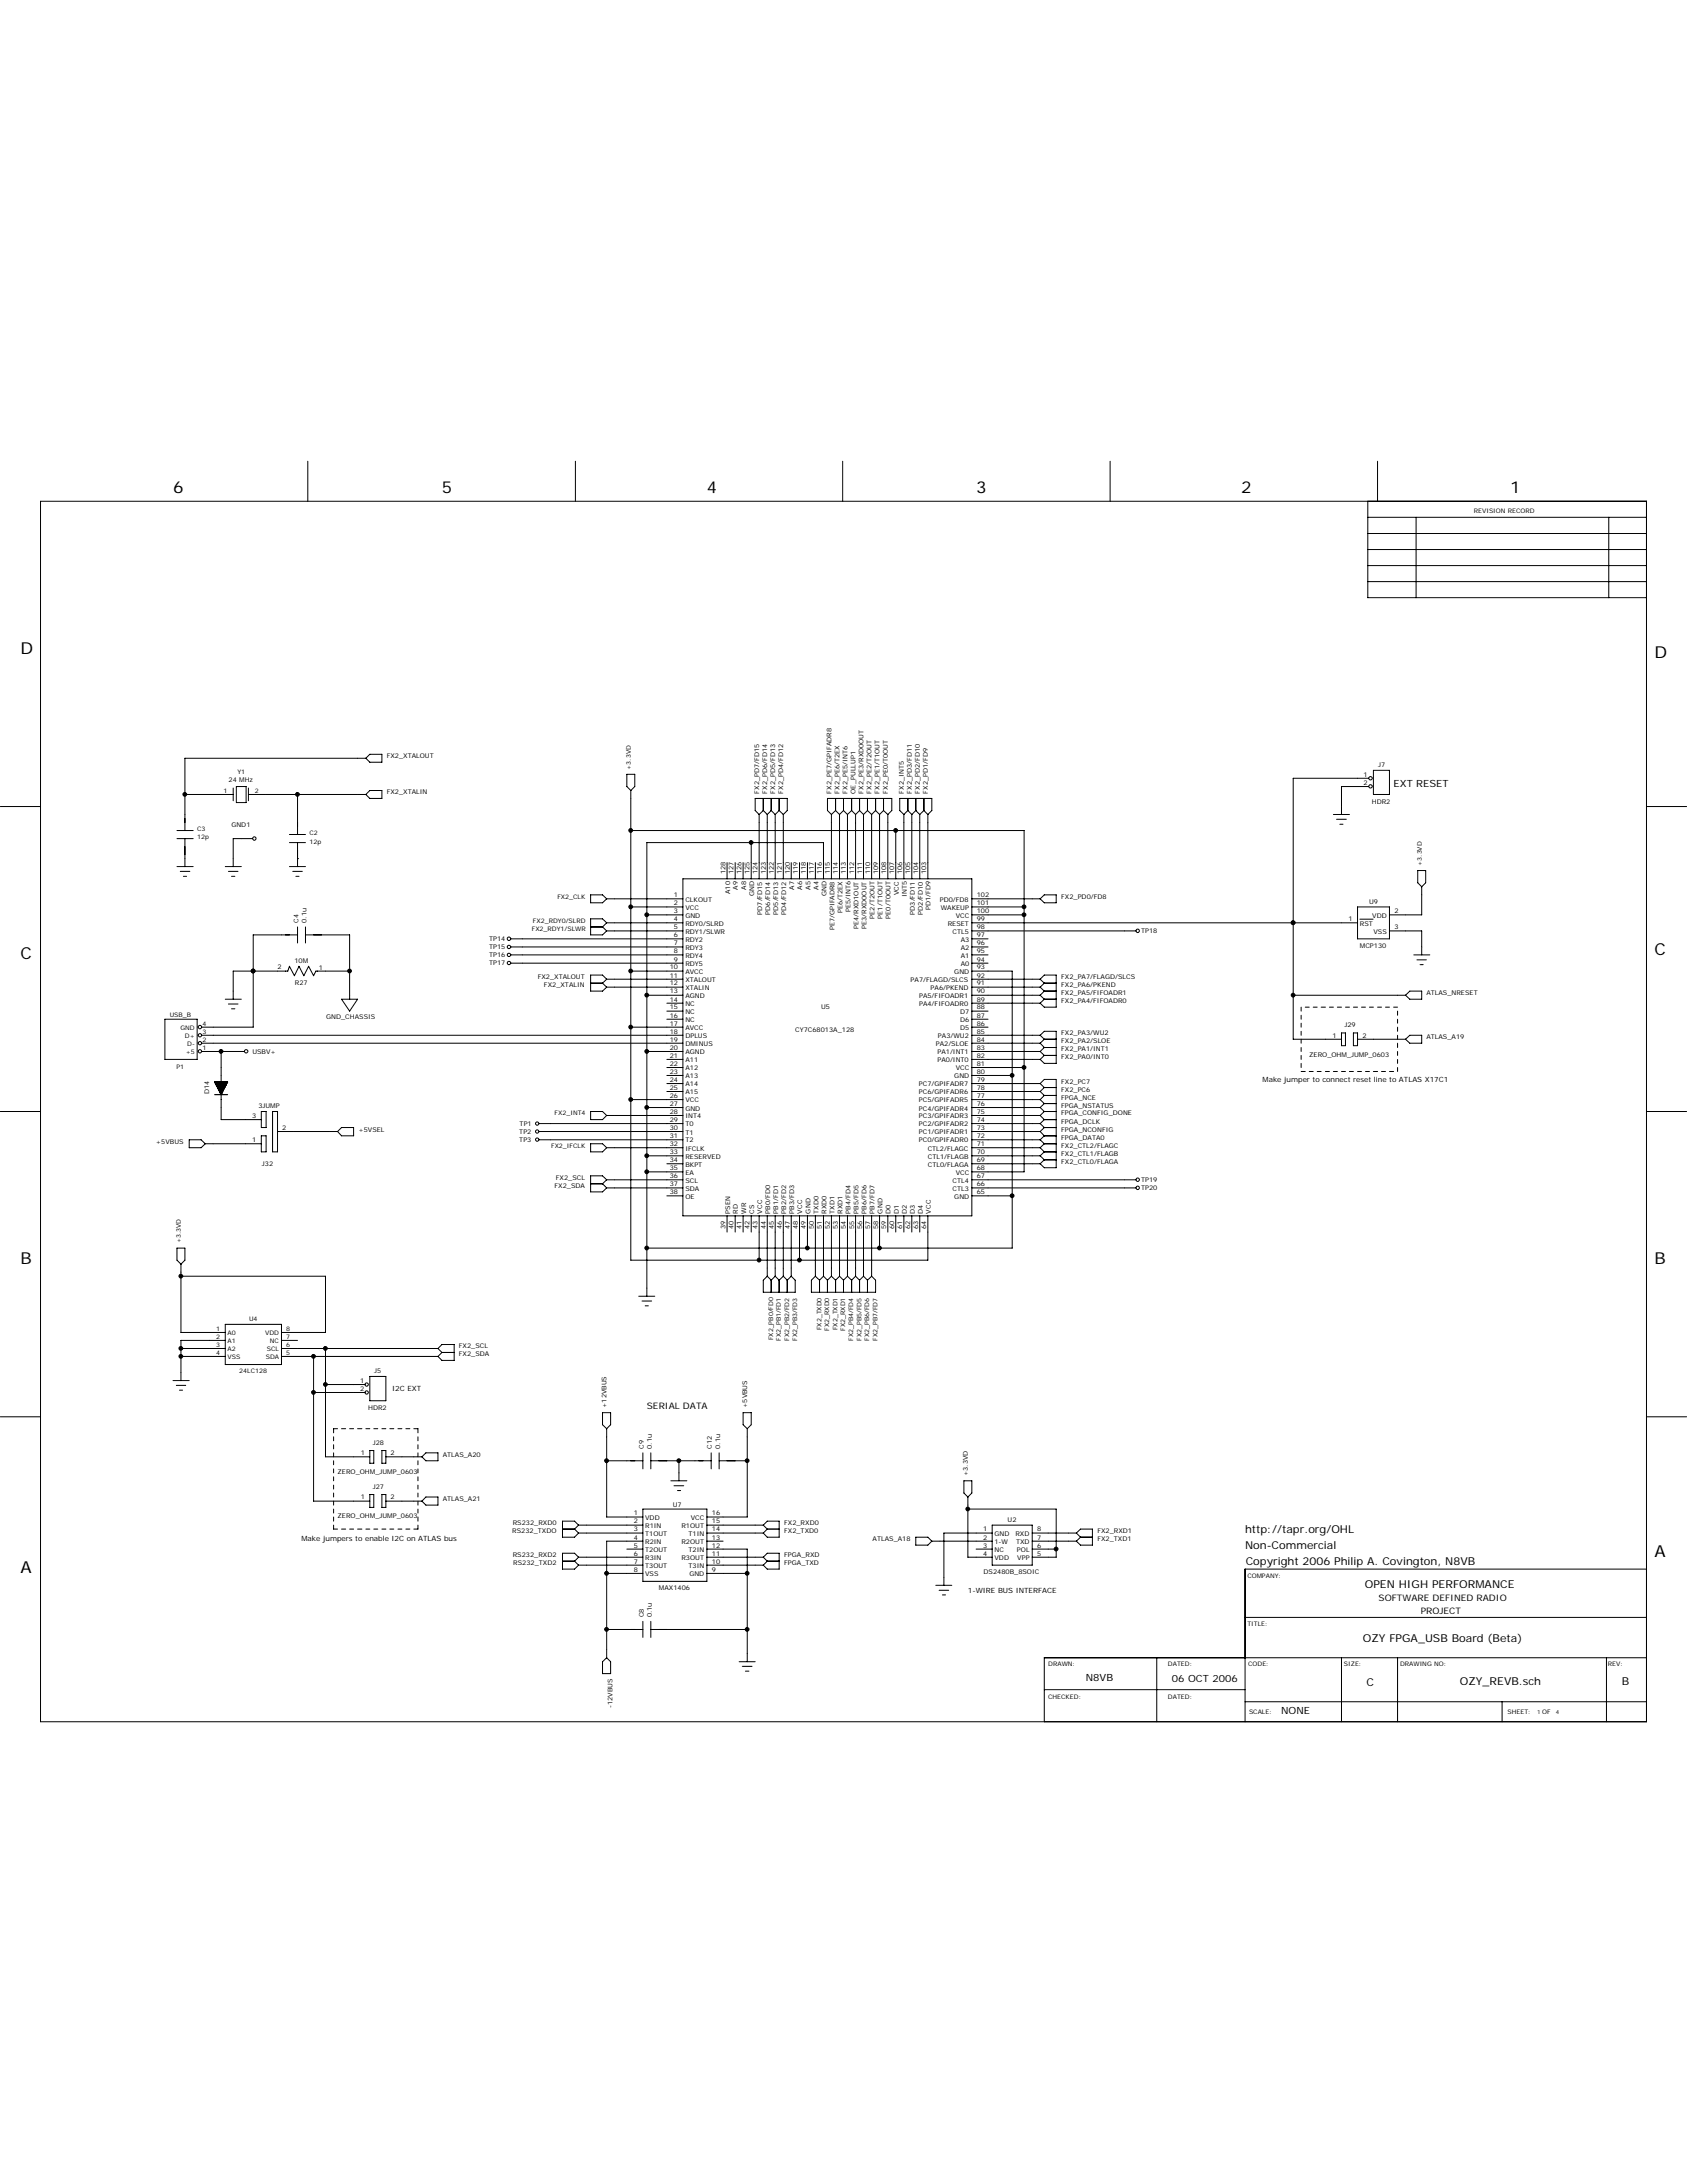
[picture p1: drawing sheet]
<svg xmlns="http://www.w3.org/2000/svg" width="216mm" height="279mm" viewBox="0 0 216 279" stroke-linecap="round" stroke-linejoin="round" font-family="sans-serif">
<defs><g id="words">
<g font-size="2.1">
<text x="22.1" y="63.1">6</text>
<text x="56.6" y="63.1">5</text>
<text x="90.5" y="63.1">4</text>
<text x="124.9" y="63.1">3</text>
<text x="158.8" y="63.1">2</text>
<text x="193.3" y="63.1">1</text>
<text x="2.6" y="83.7">D</text>
<text x="211.8" y="84.2">D</text>
<text x="2.6" y="122.7">C</text>
<text x="211.8" y="122.2">C</text>
<text x="2.6" y="161.8">B</text>
<text x="211.8" y="161.8">B</text>
<text x="2.6" y="201.4">A</text>
<text x="211.8" y="199.3">A</text>
</g>
<g font-size="1.4">
<text x="159.3" y="196.2">http://tapr.org/OHL</text>
<text x="159.3" y="198.3">Non-Commercial</text>
<text x="159.4" y="200.3">Copyright 2006 Philip A. Covington, N8VB</text>
<text x="174.7" y="203.2">OPEN HIGH PERFORMANCE</text>
<text x="174.4" y="210.1">OZY FPGA_USB Board (Beta)</text>
<text x="174.9" y="215.8">C</text>
<text x="186.8" y="215.7">OZY_REVB.sch</text>
<text x="207.6" y="215.7">B</text>
</g>
<g font-size="1.3">
<text x="178.4" y="100.7">EXT RESET</text>
<text x="139" y="215.2">N8VB</text>
<text x="150" y="215.3">06 OCT 2006</text>
<text x="164" y="219.4">NONE</text>
</g>
<g font-size="1.1">
<text x="82.8" y="180.4">SERIAL DATA</text>
<text x="176.4" y="204.9">SOFTWARE DEFINED RADIO</text>
<text x="181.8" y="206.5">PROJECT</text>
</g>
<g font-size=".9">
<text x="161.6" y="138.5">Make jumper to connect reset line to ATLAS X17C1</text>
<text x="50.2" y="178">I2C EXT</text>
<text x="38.6" y="197.3">Make jumpers to enable I2C on ATLAS bus</text>
<text x="123.9" y="203.9">1-WIRE BUS INTERFACE</text>
</g>
<g font-size=".8">
<text x="188.6" y="65.7">REVISION RECORD</text>
<text x="28.6" y="101.5">1</text>
<text x="29.3" y="100.1">24 MHz</text>
<text x="30.4" y="99">Y1</text>
<text x="32.6" y="101.5">2</text>
<text x="49.5" y="97">FX2_XTALOUT</text>
<text x="49.5" y="101.7">FX2_XTALIN</text>
<text x="80.7" y="98.5" transform="rotate(-90 80.7 98.5)">+3.3VD</text>
<text x="97.2" y="101.6" transform="rotate(-90 97.2 101.6)">FX2_PD7/FD15</text>
<text x="98.2" y="101.6" transform="rotate(-90 98.2 101.6)">FX2_PD6/FD14</text>
<text x="99.2" y="101.6" transform="rotate(-90 99.2 101.6)">FX2_PD5/FD13</text>
<text x="100.2" y="101.6" transform="rotate(-90 100.2 101.6)">FX2_PD4/FD12</text>
<text x="106.4" y="101.6" transform="rotate(-90 106.4 101.6)">FX2_PE7/GPIFADR8</text>
<text x="107.4" y="101.6" transform="rotate(-90 107.4 101.6)">FX2_PE6/T2EX</text>
<text x="108.5" y="101.6" transform="rotate(-90 108.5 101.6)">FX2_PE5/INT6</text>
<text x="109.5" y="101.6" transform="rotate(-90 109.5 101.6)">OE_PULLUP1</text>
<text x="110.5" y="101.6" transform="rotate(-90 110.5 101.6)">FX2_PE3/RXD0OUT</text>
<text x="111.5" y="101.6" transform="rotate(-90 111.5 101.6)">FX2_PE2/T2OUT</text>
<text x="112.6" y="101.6" transform="rotate(-90 112.6 101.6)">FX2_PE1/T1OUT</text>
<text x="113.6" y="101.6" transform="rotate(-90 113.6 101.6)">FX2_PE0/T0OUT</text>
<text x="115.7" y="101.6" transform="rotate(-90 115.7 101.6)">FX2_INT5</text>
<text x="116.7" y="101.6" transform="rotate(-90 116.7 101.6)">FX2_PD3/FD11</text>
<text x="117.7" y="101.6" transform="rotate(-90 117.7 101.6)">FX2_PD2/FD10</text>
<text x="118.7" y="101.6" transform="rotate(-90 118.7 101.6)">FX2_PD1/FD9</text>
<text x="174.5" y="99.5">1</text>
<text x="174.5" y="100.5">2</text>
<text x="176.4" y="98.2">J7</text>
<text x="25.2" y="106.4">C3</text>
<text x="25.2" y="107.4">12p</text>
<text x="29.6" y="105.9">GND1</text>
<text x="39.6" y="106.9">C2</text>
<text x="39.6" y="108">12p</text>
<text x="175.6" y="102.8">HDR2</text>
<text x="92.8" y="111.9" transform="rotate(-90 92.8 111.9)">128</text>
<text x="93.9" y="111.9" transform="rotate(-90 93.9 111.9)">127</text>
<text x="94.4" y="113.9" transform="rotate(-90 94.4 113.9)">A9</text>
<text x="94.9" y="111.9" transform="rotate(-90 94.9 111.9)">126</text>
<text x="95.5" y="113.9" transform="rotate(-90 95.5 113.9)">A8</text>
<text x="95.9" y="111.9" transform="rotate(-90 95.9 111.9)">125</text>
<text x="96.9" y="111.9" transform="rotate(-90 96.9 111.9)">124</text>
<text x="98" y="111.9" transform="rotate(-90 98 111.9)">123</text>
<text x="99" y="111.9" transform="rotate(-90 99 111.9)">122</text>
<text x="100.1" y="111.9" transform="rotate(-90 100.1 111.9)">121</text>
<text x="101.1" y="111.9" transform="rotate(-90 101.1 111.9)">120</text>
<text x="101.6" y="113.9" transform="rotate(-90 101.6 113.9)">A7</text>
<text x="102.1" y="111.9" transform="rotate(-90 102.1 111.9)">119</text>
<text x="102.7" y="113.9" transform="rotate(-90 102.7 113.9)">A6</text>
<text x="103.1" y="111.9" transform="rotate(-90 103.1 111.9)">118</text>
<text x="103.7" y="113.9" transform="rotate(-90 103.7 113.9)">A5</text>
<text x="104.1" y="111.9" transform="rotate(-90 104.1 111.9)">117</text>
<text x="104.7" y="113.9" transform="rotate(-90 104.7 113.9)">A4</text>
<text x="105.2" y="111.9" transform="rotate(-90 105.2 111.9)">116</text>
<text x="106.2" y="111.9" transform="rotate(-90 106.2 111.9)">115</text>
<text x="107.2" y="111.9" transform="rotate(-90 107.2 111.9)">114</text>
<text x="108.2" y="111.9" transform="rotate(-90 108.2 111.9)">113</text>
<text x="109.3" y="111.9" transform="rotate(-90 109.3 111.9)">112</text>
<text x="110.3" y="111.9" transform="rotate(-90 110.3 111.9)">111</text>
<text x="111.4" y="111.9" transform="rotate(-90 111.4 111.9)">110</text>
<text x="112.4" y="111.9" transform="rotate(-90 112.4 111.9)">109</text>
<text x="113.4" y="111.9" transform="rotate(-90 113.4 111.9)">108</text>
<text x="114.4" y="111.9" transform="rotate(-90 114.4 111.9)">107</text>
<text x="115.4" y="111.9" transform="rotate(-90 115.4 111.9)">106</text>
<text x="116.5" y="111.9" transform="rotate(-90 116.5 111.9)">105</text>
<text x="117.5" y="111.9" transform="rotate(-90 117.5 111.9)">104</text>
<text x="118.5" y="111.9" transform="rotate(-90 118.5 111.9)">103</text>
<text x="182" y="110.8" transform="rotate(-90 182 110.8)">+3.3VD</text>
<text x="38.2" y="118.1" transform="rotate(-90 38.2 118.1)">C4</text>
<text x="39.2" y="118.1" transform="rotate(-90 39.2 118.1)">0.1u</text>
<text x="68.1" y="119.1">FX2_RDY1/SLWR</text>
<text x="68.2" y="118.1">FX2_RDY0/SLRD</text>
<text x="71.3" y="115">FX2_CLK</text>
<text x="86.3" y="114.8">1</text>
<text x="86.3" y="115.8">2</text>
<text x="86.3" y="116.9">3</text>
<text x="86.3" y="117.9">4</text>
<text x="86.3" y="119">5</text>
<text x="86.3" y="120">6</text>
<text x="87.7" y="115.4">CLKOUT</text>
<text x="87.7" y="116.4">VCC</text>
<text x="87.7" y="117.5">GND</text>
<text x="87.7" y="118.5">RDY0/SLRD</text>
<text x="87.7" y="119.5">RDY1/SLWR</text>
<text x="93.4" y="114.4" transform="rotate(-90 93.4 114.4)">A10</text>
<text x="96.5" y="114.7" transform="rotate(-90 96.5 114.7)">GND</text>
<text x="97.5" y="117.1" transform="rotate(-90 97.5 117.1)">PD7/FD15</text>
<text x="98.6" y="117.1" transform="rotate(-90 98.6 117.1)">PD6/FD14</text>
<text x="99.6" y="117.1" transform="rotate(-90 99.6 117.1)">PD5/FD13</text>
<text x="100.6" y="117.1" transform="rotate(-90 100.6 117.1)">PD4/FD12</text>
<text x="105.8" y="114.7" transform="rotate(-90 105.8 114.7)">GND</text>
<text x="106.8" y="119.1" transform="rotate(-90 106.8 119.1)">PE7/GPIFADR8</text>
<text x="107.8" y="116.9" transform="rotate(-90 107.8 116.9)">PE6/T2EX</text>
<text x="108.8" y="116.8" transform="rotate(-90 108.8 116.8)">PE5/INT6</text>
<text x="109.9" y="118.9" transform="rotate(-90 109.9 118.9)">PE4/RXD1OUT</text>
<text x="110.9" y="118.9" transform="rotate(-90 110.9 118.9)">PE3/RXD0OUT</text>
<text x="111.9" y="117.6" transform="rotate(-90 111.9 117.6)">PE2/T2OUT</text>
<text x="112.9" y="117.6" transform="rotate(-90 112.9 117.6)">PE1/T1OUT</text>
<text x="114" y="117.6" transform="rotate(-90 114 117.6)">PE0/T0OUT</text>
<text x="115" y="114.6" transform="rotate(-90 115 114.6)">VCC</text>
<text x="116" y="114.8" transform="rotate(-90 116 114.8)">INT5</text>
<text x="117.1" y="117.1" transform="rotate(-90 117.1 117.1)">PD3/FD11</text>
<text x="118.1" y="117.1" transform="rotate(-90 118.1 117.1)">PD2/FD10</text>
<text x="119.1" y="116.5" transform="rotate(-90 119.1 116.5)">PD1/FD9</text>
<text x="120.3" y="115.4">PD0/FD8</text>
<text x="120.4" y="116.4">WAKEUP</text>
<text x="121.3" y="118.5">RESET</text>
<text x="121.9" y="119.5">CTL5</text>
<text x="122.3" y="117.5">VCC</text>
<text x="125" y="114.8">102</text>
<text x="125" y="115.8">101</text>
<text x="125" y="116.9">100</text>
<text x="125" y="117.9">99</text>
<text x="125" y="119">98</text>
<text x="125" y="120">97</text>
<text x="135.8" y="115">FX2_PD0/FD8</text>
<text x="146" y="119.5">TP18</text>
<text x="172.6" y="117.9">1</text>
<text x="174" y="118.5">RST</text>
<text x="175.2" y="115.7">U9</text>
<text x="175.6" y="117.5">VDD</text>
<text x="175.8" y="119.5">VSS</text>
<text x="178.5" y="116.9">2</text>
<text x="178.5" y="119">3</text>
<text x="35.5" y="124.1">2</text>
<text x="37.7" y="123.3">10M</text>
<text x="40.8" y="124.1">1</text>
<text x="62.6" y="120.5">TP14</text>
<text x="62.6" y="121.5">TP15</text>
<text x="62.6" y="122.5">TP16</text>
<text x="62.6" y="123.6">TP17</text>
<text x="68.8" y="125.3">FX2_XTALOUT</text>
<text x="85.7" y="124.1">10</text>
<text x="85.7" y="125.1">11</text>
<text x="86.3" y="121">7</text>
<text x="86.3" y="122">8</text>
<text x="86.3" y="123.1">9</text>
<text x="87.7" y="120.5">RDY2</text>
<text x="87.7" y="121.6">RDY3</text>
<text x="87.7" y="122.6">RDY4</text>
<text x="87.7" y="123.6">RDY5</text>
<text x="87.7" y="124.7">AVCC</text>
<text x="87.7" y="125.7">XTALOUT</text>
<text x="116.5" y="125.7">PA7/FLAGD/SLCS</text>
<text x="122.1" y="124.7">GND</text>
<text x="123" y="120.5">A3</text>
<text x="123" y="121.6">A2</text>
<text x="123" y="122.6">A1</text>
<text x="123" y="123.6">A0</text>
<text x="125" y="121">96</text>
<text x="125" y="122">95</text>
<text x="125" y="123.1">94</text>
<text x="125" y="124.1">93</text>
<text x="125" y="125.1">92</text>
<text x="135.8" y="125.3">FX2_PA7/FLAGD/SLCS</text>
<text x="174" y="121.3">MCP130</text>
<text x="21.7" y="130.2">USB_B</text>
<text x="23.1" y="131.8">GND</text>
<text x="25.9" y="131.3">4</text>
<text x="37.7" y="126.1">R27</text>
<text x="41.7" y="130.5">GND_CHASSIS</text>
<text x="69.6" y="126.3">FX2_XTALIN</text>
<text x="85.7" y="126.1">12</text>
<text x="85.7" y="127.1">13</text>
<text x="85.7" y="128.2">14</text>
<text x="85.7" y="129.2">15</text>
<text x="85.7" y="130.3">16</text>
<text x="85.7" y="131.3">17</text>
<text x="87.7" y="126.7">XTALIN</text>
<text x="87.7" y="127.7">AGND</text>
<text x="87.7" y="128.8">NC</text>
<text x="87.7" y="129.8">NC</text>
<text x="87.7" y="130.8">NC</text>
<text x="87.7" y="131.8">AVCC</text>
<text x="105.1" y="129.2">U5</text>
<text x="117.6" y="127.7">PA5/FIFOADR1</text>
<text x="117.6" y="128.8">PA4/FIFOADR0</text>
<text x="119.1" y="126.7">PA6/PKEND</text>
<text x="122.9" y="129.8">D7</text>
<text x="122.9" y="130.8">D6</text>
<text x="122.9" y="131.8">D5</text>
<text x="125" y="126.1">91</text>
<text x="125" y="127.1">90</text>
<text x="125" y="128.2">89</text>
<text x="125" y="129.2">88</text>
<text x="125" y="130.3">87</text>
<text x="125" y="131.3">86</text>
<text x="135.8" y="128.4">FX2_PA4/FIFOADR0</text>
<text x="135.8" y="127.4">FX2_PA5/FIFOADR1</text>
<text x="135.8" y="126.3">FX2_PA6/PKEND</text>
<text x="172.1" y="131.5">J29</text>
<text x="182.5" y="127.4">ATLAS_NRESET</text>
<text x="22.6" y="136.8">P1</text>
<text x="23.7" y="132.9">D+</text>
<text x="23.8" y="134.9">+5</text>
<text x="24" y="133.9">D-</text>
<text x="25.9" y="134.4">1</text>
<text x="25.9" y="133.4">2</text>
<text x="25.9" y="132.4">3</text>
<text x="32.3" y="134.9">USBV+</text>
<text x="85.7" y="132.3">18</text>
<text x="85.7" y="133.3">19</text>
<text x="85.7" y="134.4">20</text>
<text x="85.7" y="135.4">21</text>
<text x="85.7" y="136.4">22</text>
<text x="85.7" y="137.4">23</text>
<text x="87.7" y="132.9">DPLUS</text>
<text x="87.7" y="133.9">DMINUS</text>
<text x="87.7" y="134.9">AGND</text>
<text x="87.7" y="136">A11</text>
<text x="87.7" y="137">A12</text>
<text x="101.8" y="132">CY7C68013A_128</text>
<text x="119.8" y="133.9">PA2/SLOE</text>
<text x="120" y="134.9">PA1/INT1</text>
<text x="120" y="136">PA0/INT0</text>
<text x="120" y="132.9">PA3/WU2</text>
<text x="122.3" y="137">VCC</text>
<text x="125" y="132.3">85</text>
<text x="125" y="133.3">84</text>
<text x="125" y="134.4">83</text>
<text x="125" y="135.4">82</text>
<text x="125" y="136.4">81</text>
<text x="125" y="137.4">80</text>
<text x="135.8" y="135.6">FX2_PA0/INT0</text>
<text x="135.8" y="134.6">FX2_PA1/INT1</text>
<text x="135.8" y="133.5">FX2_PA2/SLOE</text>
<text x="135.8" y="132.5">FX2_PA3/WU2</text>
<text x="167.5" y="135.2">ZERO_OHM_JUMP_0603</text>
<text x="170.5" y="132.8">1</text>
<text x="174.3" y="132.8">2</text>
<text x="182.5" y="133">ATLAS_A19</text>
<text x="26.8" y="140.1" transform="rotate(-90 26.8 140.1)">D14</text>
<text x="32.3" y="143.1">3</text>
<text x="33.1" y="141.8">3JUMP</text>
<text x="71" y="142.8">FX2_INT4</text>
<text x="85.7" y="138.5">24</text>
<text x="85.7" y="139.5">25</text>
<text x="85.7" y="140.5">26</text>
<text x="85.7" y="141.6">27</text>
<text x="85.7" y="142.6">28</text>
<text x="85.7" y="143.6">29</text>
<text x="87.7" y="138">A13</text>
<text x="87.7" y="139">A14</text>
<text x="87.7" y="140.1">A15</text>
<text x="87.7" y="141.1">VCC</text>
<text x="87.7" y="142.1">GND</text>
<text x="87.7" y="143.2">INT4</text>
<text x="117.6" y="139">PC7/GPIFADR7</text>
<text x="117.6" y="140.1">PC6/GPIFADR6</text>
<text x="117.6" y="141.1">PC5/GPIFADR5</text>
<text x="117.6" y="142.1">PC4/GPIFADR4</text>
<text x="117.6" y="143.2">PC3/GPIFADR3</text>
<text x="122.1" y="138">GND</text>
<text x="125" y="138.5">79</text>
<text x="125" y="139.5">78</text>
<text x="125" y="140.5">77</text>
<text x="125" y="141.6">76</text>
<text x="125" y="142.6">75</text>
<text x="125" y="143.6">74</text>
<text x="135.8" y="143.8">FPGA_DCLK</text>
<text x="135.8" y="142.8">FPGA_CONFIG_DONE</text>
<text x="135.8" y="141.8">FPGA_NSTATUS</text>
<text x="135.8" y="140.7">FPGA_NCE</text>
<text x="135.8" y="139.7">FX2_PC6</text>
<text x="135.8" y="138.7">FX2_PC7</text>
<text x="20" y="146.4">+5VBUS</text>
<text x="32.3" y="146.2">1</text>
<text x="33.5" y="149.2">J32</text>
<text x="36.1" y="144.6">2</text>
<text x="45.9" y="144.8">+5VSEL</text>
<text x="66.5" y="146.2">TP3</text>
<text x="66.5" y="145.2">TP2</text>
<text x="66.5" y="144.1">TP1</text>
<text x="70.5" y="146.9">FX2_IFCLK</text>
<text x="85.7" y="144.6">30</text>
<text x="85.7" y="145.7">31</text>
<text x="85.7" y="146.7">32</text>
<text x="85.7" y="147.7">33</text>
<text x="85.7" y="148.7">34</text>
<text x="85.7" y="149.8">35</text>
<text x="87.7" y="144.2">T0</text>
<text x="87.7" y="145.2">T1</text>
<text x="87.7" y="146.2">T2</text>
<text x="87.7" y="147.3">IFCLK</text>
<text x="87.7" y="148.3">RESERVED</text>
<text x="87.7" y="149.3">BKPT</text>
<text x="117.6" y="144.2">PC2/GPIFADR2</text>
<text x="117.6" y="145.2">PC1/GPIFADR1</text>
<text x="117.6" y="146.2">PC0/GPIFADR0</text>
<text x="118.7" y="147.3">CTL2/FLAGC</text>
<text x="118.7" y="148.3">CTL1/FLAGB</text>
<text x="118.7" y="149.3">CTL0/FLAGA</text>
<text x="125" y="144.6">73</text>
<text x="125" y="145.7">72</text>
<text x="125" y="146.7">71</text>
<text x="125" y="147.7">70</text>
<text x="125" y="148.7">69</text>
<text x="125" y="149.8">68</text>
<text x="135.8" y="148.9">FX2_CTL0/FLAGA</text>
<text x="135.8" y="147.9">FX2_CTL1/FLAGB</text>
<text x="135.8" y="146.9">FX2_CTL2/FLAGC</text>
<text x="135.8" y="145.9">FPGA_DATA0</text>
<text x="135.8" y="144.8">FPGA_NCONFIG</text>
<text x="71" y="152">FX2_SDA</text>
<text x="71.1" y="151">FX2_SCL</text>
<text x="85.7" y="150.8">36</text>
<text x="85.7" y="151.8">37</text>
<text x="85.7" y="152.9">38</text>
<text x="87.7" y="150.3">EA</text>
<text x="87.7" y="151.4">SCL</text>
<text x="87.7" y="152.4">SDA</text>
<text x="87.7" y="153.4">OE</text>
<text x="93.4" y="155.3" transform="rotate(-90 93.4 155.3)">PSEN</text>
<text x="94.4" y="155.3" transform="rotate(-90 94.4 155.3)">RD</text>
<text x="95.5" y="155.3" transform="rotate(-90 95.5 155.3)">WR</text>
<text x="96.5" y="155.3" transform="rotate(-90 96.5 155.3)">CS</text>
<text x="97.5" y="155.3" transform="rotate(-90 97.5 155.3)">VCC</text>
<text x="98.6" y="155.3" transform="rotate(-90 98.6 155.3)">PB0/FD0</text>
<text x="99.6" y="155.3" transform="rotate(-90 99.6 155.3)">PB1/FD1</text>
<text x="100.6" y="155.3" transform="rotate(-90 100.6 155.3)">PB2/FD2</text>
<text x="101.6" y="155.3" transform="rotate(-90 101.6 155.3)">PB3/FD3</text>
<text x="102.7" y="155.3" transform="rotate(-90 102.7 155.3)">VCC</text>
<text x="103.7" y="155.3" transform="rotate(-90 103.7 155.3)">GND</text>
<text x="104.7" y="155.3" transform="rotate(-90 104.7 155.3)">TXD0</text>
<text x="105.8" y="155.3" transform="rotate(-90 105.8 155.3)">RXD0</text>
<text x="106.8" y="155.3" transform="rotate(-90 106.8 155.3)">TXD1</text>
<text x="107.8" y="155.3" transform="rotate(-90 107.8 155.3)">RXD1</text>
<text x="108.8" y="155.3" transform="rotate(-90 108.8 155.3)">PB4/FD4</text>
<text x="109.9" y="155.3" transform="rotate(-90 109.9 155.3)">PB5/FD5</text>
<text x="110.9" y="155.3" transform="rotate(-90 110.9 155.3)">PB6/FD6</text>
<text x="111.9" y="155.3" transform="rotate(-90 111.9 155.3)">PB7/FD7</text>
<text x="112.9" y="155.3" transform="rotate(-90 112.9 155.3)">GND</text>
<text x="114" y="155.3" transform="rotate(-90 114 155.3)">D0</text>
<text x="115" y="155.3" transform="rotate(-90 115 155.3)">D1</text>
<text x="116" y="155.3" transform="rotate(-90 116 155.3)">D2</text>
<text x="117.1" y="155.3" transform="rotate(-90 117.1 155.3)">D3</text>
<text x="118.1" y="155.3" transform="rotate(-90 118.1 155.3)">D4</text>
<text x="119.1" y="155.3" transform="rotate(-90 119.1 155.3)">VCC</text>
<text x="121.9" y="151.4">CTL4</text>
<text x="121.9" y="152.4">CTL3</text>
<text x="122.1" y="153.4">GND</text>
<text x="122.3" y="150.3">VCC</text>
<text x="125" y="150.8">67</text>
<text x="125" y="151.8">66</text>
<text x="125" y="152.9">65</text>
<text x="146" y="151.3">TP19</text>
<text x="146" y="152.4">TP20</text>
<text x="23.2" y="159.1" transform="rotate(-90 23.2 159.1)">+3.3VD</text>
<text x="92.8" y="157.3" transform="rotate(-90 92.8 157.3)">39</text>
<text x="93.9" y="157.3" transform="rotate(-90 93.9 157.3)">40</text>
<text x="94.9" y="157.3" transform="rotate(-90 94.9 157.3)">41</text>
<text x="95.9" y="157.3" transform="rotate(-90 95.9 157.3)">42</text>
<text x="96.9" y="157.3" transform="rotate(-90 96.9 157.3)">43</text>
<text x="98" y="157.3" transform="rotate(-90 98 157.3)">44</text>
<text x="99" y="157.3" transform="rotate(-90 99 157.3)">45</text>
<text x="100.1" y="157.3" transform="rotate(-90 100.1 157.3)">46</text>
<text x="101.1" y="157.3" transform="rotate(-90 101.1 157.3)">47</text>
<text x="102.1" y="157.3" transform="rotate(-90 102.1 157.3)">48</text>
<text x="103.1" y="157.3" transform="rotate(-90 103.1 157.3)">49</text>
<text x="104.1" y="157.3" transform="rotate(-90 104.1 157.3)">50</text>
<text x="105.2" y="157.3" transform="rotate(-90 105.2 157.3)">51</text>
<text x="106.2" y="157.3" transform="rotate(-90 106.2 157.3)">52</text>
<text x="107.2" y="157.3" transform="rotate(-90 107.2 157.3)">53</text>
<text x="108.2" y="157.3" transform="rotate(-90 108.2 157.3)">54</text>
<text x="109.3" y="157.3" transform="rotate(-90 109.3 157.3)">55</text>
<text x="110.3" y="157.3" transform="rotate(-90 110.3 157.3)">56</text>
<text x="111.4" y="157.3" transform="rotate(-90 111.4 157.3)">57</text>
<text x="112.4" y="157.3" transform="rotate(-90 112.4 157.3)">58</text>
<text x="113.4" y="157.3" transform="rotate(-90 113.4 157.3)">59</text>
<text x="114.4" y="157.3" transform="rotate(-90 114.4 157.3)">60</text>
<text x="115.4" y="157.3" transform="rotate(-90 115.4 157.3)">61</text>
<text x="116.5" y="157.3" transform="rotate(-90 116.5 157.3)">62</text>
<text x="117.5" y="157.3" transform="rotate(-90 117.5 157.3)">63</text>
<text x="118.5" y="157.3" transform="rotate(-90 118.5 157.3)">64</text>
<text x="27.7" y="170.3">1</text>
<text x="27.7" y="171.3">2</text>
<text x="27.7" y="172.4">3</text>
<text x="27.7" y="173.4">4</text>
<text x="29.1" y="170.9">A0</text>
<text x="29.1" y="171.9">A1</text>
<text x="29.1" y="173">A2</text>
<text x="29.1" y="174">VSS</text>
<text x="31.9" y="169.1">U4</text>
<text x="33.9" y="170.9">VDD</text>
<text x="34" y="174">SDA</text>
<text x="34.2" y="173">SCL</text>
<text x="34.5" y="171.9">NC</text>
<text x="36.6" y="170.3">8</text>
<text x="36.6" y="171.3">7</text>
<text x="36.6" y="172.4">6</text>
<text x="36.6" y="173.4">5</text>
<text x="58.7" y="172.6">FX2_SCL</text>
<text x="58.7" y="173.6">FX2_SDA</text>
<text x="98.9" y="171.6" transform="rotate(-90 98.9 171.6)">FX2_PB0/FD0</text>
<text x="99.9" y="171.6" transform="rotate(-90 99.9 171.6)">FX2_PB1/FD1</text>
<text x="101" y="171.6" transform="rotate(-90 101 171.6)">FX2_PB2/FD2</text>
<text x="102" y="171.6" transform="rotate(-90 102 171.6)">FX2_PB3/FD3</text>
<text x="105.1" y="170.3" transform="rotate(-90 105.1 170.3)">FX2_TXD0</text>
<text x="106.1" y="170.3" transform="rotate(-90 106.1 170.3)">FX2_RXD0</text>
<text x="107.2" y="170.3" transform="rotate(-90 107.2 170.3)">FX2_TXD1</text>
<text x="108.2" y="170.3" transform="rotate(-90 108.2 170.3)">FX2_RXD1</text>
<text x="109.2" y="171.6" transform="rotate(-90 109.2 171.6)">FX2_PB4/FD4</text>
<text x="110.2" y="171.6" transform="rotate(-90 110.2 171.6)">FX2_PB5/FD5</text>
<text x="111.3" y="171.6" transform="rotate(-90 111.3 171.6)">FX2_PB6/FD6</text>
<text x="112.3" y="171.6" transform="rotate(-90 112.3 171.6)">FX2_PB7/FD7</text>
<text x="30.6" y="175.8">24LC128</text>
<text x="46.1" y="177.1">1</text>
<text x="46.1" y="178.1">2</text>
<text x="47.9" y="175.8">J5</text>
<text x="47.1" y="180.4">HDR2</text>
<text x="47.7" y="184.9">J28</text>
<text x="77.6" y="180.2" transform="rotate(-90 77.6 180.2)">+12VBUS</text>
<text x="82.4" y="185.4" transform="rotate(-90 82.4 185.4)">C9</text>
<text x="83.4" y="185.4" transform="rotate(-90 83.4 185.4)">0.1u</text>
<text x="91.1" y="185.4" transform="rotate(-90 91.1 185.4)">C12</text>
<text x="92.2" y="185.4" transform="rotate(-90 92.2 185.4)">0.1u</text>
<text x="95.6" y="180.2" transform="rotate(-90 95.6 180.2)">+5VBUS</text>
<text x="43.2" y="188.7">ZERO_OHM_JUMP_0603</text>
<text x="46.2" y="186.3">1</text>
<text x="46.2" y="191.9">1</text>
<text x="47.7" y="190.6">J27</text>
<text x="50" y="186.3">2</text>
<text x="50" y="191.9">2</text>
<text x="56.7" y="186.5">ATLAS_A20</text>
<text x="123.9" y="188.9" transform="rotate(-90 123.9 188.9)">+3.3VD</text>
<text x="43.2" y="194.3">ZERO_OHM_JUMP_0603</text>
<text x="56.7" y="192.1">ATLAS_A21</text>
<text x="65.6" y="196.2">RS232_TXDO</text>
<text x="65.6" y="195.2">RS232_RXD0</text>
<text x="81.1" y="194">1</text>
<text x="81.1" y="195">2</text>
<text x="81.1" y="196">3</text>
<text x="81.1" y="197.1">4</text>
<text x="82.6" y="194.5">VDD</text>
<text x="82.6" y="195.6">R1IN</text>
<text x="82.6" y="196.6">T1OUT</text>
<text x="82.6" y="197.6">R2IN</text>
<text x="86.1" y="192.8">U7</text>
<text x="87.2" y="195.6">R1OUT</text>
<text x="87.2" y="197.6">R2OUT</text>
<text x="88.1" y="196.6">T1IN</text>
<text x="88.4" y="194.5">VCC</text>
<text x="91.1" y="194">16</text>
<text x="91.1" y="195">15</text>
<text x="91.1" y="196">14</text>
<text x="91.1" y="197.1">13</text>
<text x="100.4" y="195.2">FX2_RXD0</text>
<text x="100.4" y="196.2">FX2_TXD0</text>
<text x="111.7" y="197.3">ATLAS_A18</text>
<text x="125.8" y="197.1">2</text>
<text x="125.8" y="196">1</text>
<text x="127.3" y="196.6">GND</text>
<text x="127.3" y="197.6">1-W</text>
<text x="128.9" y="194.8">U2</text>
<text x="129.9" y="196.6">RXD</text>
<text x="130" y="197.6">TXD</text>
<text x="132.7" y="197.1">7</text>
<text x="132.7" y="196">8</text>
<text x="140.4" y="196.2">FX2_RXD1</text>
<text x="140.4" y="197.3">FX2_TXD1</text>
<text x="65.6" y="199.3">RS232_RXD2</text>
<text x="65.7" y="200.3">RS232_TXD2</text>
<text x="81.1" y="198.1">5</text>
<text x="81.1" y="199.1">6</text>
<text x="81.1" y="200.1">7</text>
<text x="81.1" y="201.2">8</text>
<text x="82.6" y="198.6">T2OUT</text>
<text x="82.6" y="199.7">R3IN</text>
<text x="82.6" y="200.7">T3OUT</text>
<text x="82.6" y="201.7">VSS</text>
<text x="84.3" y="203.6">MAX1406</text>
<text x="87.2" y="199.7">R3OUT</text>
<text x="88.1" y="198.6">T2IN</text>
<text x="88.1" y="200.7">T3IN</text>
<text x="88.2" y="201.7">GND</text>
<text x="91.1" y="198.1">12</text>
<text x="91.1" y="199.1">11</text>
<text x="91.1" y="200.1">10</text>
<text x="91.1" y="201.2">9</text>
<text x="100.4" y="199.3">FPGA_RXD</text>
<text x="100.4" y="200.3">FPGA_TXD</text>
<text x="125.8" y="198.1">3</text>
<text x="125.8" y="199.1">4</text>
<text x="125.9" y="201.5">DS2480B_8SOIC</text>
<text x="127.3" y="198.6">NC</text>
<text x="127.3" y="199.7">VDD</text>
<text x="130.2" y="198.6">POL</text>
<text x="130.2" y="199.7">VPP</text>
<text x="132.7" y="199.1">5</text>
<text x="132.7" y="198.1">6</text>
<text x="159.6" y="202">COMPANY:</text>
<text x="82.4" y="207" transform="rotate(-90 82.4 207)">C8</text>
<text x="83.4" y="207" transform="rotate(-90 83.4 207)">0.1u</text>
<text x="159.6" y="208.2">TITLE:</text>
<text x="134.2" y="213.3">DRAWN:</text>
<text x="149.5" y="213.3">DATED:</text>
<text x="159.7" y="213.2">CODE:</text>
<text x="172" y="213.3">SIZE:</text>
<text x="179.2" y="213.2">DRAWING NO:</text>
<text x="205.8" y="213.3">REV:</text>
<text x="78.4" y="218.6" transform="rotate(-90 78.4 218.6)">-12VBUS</text>
<text x="134.2" y="217.5">CHECKED:</text>
<text x="149.5" y="217.5">DATED:</text>
<text x="159.9" y="219.4">SCALE:</text>
<text x="192.9" y="219.4">SHEET:</text>
<text x="197.4" y="219.4">OF</text>
</g>
<g font-size=".7">
<text x="196.7" y="219.4">1</text>
<text x="199.1" y="219.4">4</text>
</g>
</g></defs>
<g fill="none" stroke="#000" stroke-width=".13">
<path d="M39.4 59v5.2M73.6 59v5.2M107.8 59v5.2M142.1 59v5.2M176.3 59v5.2M5.2 64.2h205.5v156.2h-205.5zM175 64.2v12.3h35.7M175 74.4h35.7M175 72.4h35.7M175 68.3h35.7M175 66.2h35.7M175 70.3h35.7"/>
<path d="M181.2 66.2v10.3M205.9 66.2v10.3M46.8 97h-23.1v9.3M46.8 97l.5-.5h1.6v1.1h-1.6zM80.2 99.1h1v1.6l-.5 .5-.5-.5zM175.2 99.6h-9.7v27.8M175.2 99.5h.4v.1v.2h-.2h-.2zM175.8 98.6h2v3.1h-2zM0 103.2h5.2M22.6 106.3h2.1M22.6 107.3h2.1M22.6 110.9h2.1"/>
<path d="M23.1 111.5h1.2M23.5 112.2h.4M23.7 101.7h6.1M23.7 107.3v3.6M28.8 110.9h2.1M29.2 111.5h1.3M29.6 112.2h.5M29.8 100.9v1.6M30.2 100.7h1.3v2h-1.3zM31.8 100.9v1.6M31.9 101.7h14.9M32.3 107.3h-2.5v3.6"/>
<path d="M32.4 107.2h.3l.1 .1-.1 .2h-.1h-.2zM37 106.8h2.1M37 107.8h2.1M37 110.9h2.1M37.5 111.5h1.2M37.9 112.2h.4M38.1 109.9h.1M38.1 119.7h-5.7v11.8h-6.6M38.1 101.7v5.1M38.1 107.8v3.1M38.1 118.6v2.1M39.1 119.7h5.6v8.2"/>
<path d="M39.1 118.6v2.1M46.8 101.7l.5-.5h1.6v1h-1.6zM75.6 114.5h1.5l.5 .5-.5 .5h-1.5zM75.6 118.6h1.5M77.1 118.6l.5 .5M77.6 115h9.8M77.6 118.1h9.8M77.6 119.1h9.8M77.6 118.1l-.5-.5h-1.5v2.1h1.5l.5-.6M77.6 118.1l-.5 .5M80.7 116.1h6.7M80.7 106.3h50.4v43.7h-6.7"/>
<path d="M80.7 101.2v60.1h38v-5.7M82.8 117.1h4.6M87.4 112.5h37v43.1h-37zM93 110.4v2.1M94.1 110.4v2.1M95.1 110.4v2.1M96.1 107.8v4.7M97.2 104.2v8.3M97.2 104.2l-.6-.5v-1.5h4.2v1.5l-.6 .5M97.7 102.2v1.5M97.7 103.7l.5 .5M97.7 103.7l-.5 .5"/>
<path d="M98.2 104.2v8.3M98.7 102.2v1.5M98.7 103.7l.5 .5M98.7 103.7l-.5 .5M99.2 104.2v8.3M99.7 102.2v1.5M99.7 103.7l.5 .5M99.7 103.7l-.5 .5M100.2 104.2v8.3M101.3 110.4v2.1M102.3 110.4v2.1M103.3 110.4v2.1"/>
<path d="M104.4 110.4v2.1M105.4 112.5v-4.7h-22.6v58.1M106.4 104.2v8.3M106.4 104.2l-.5-.5v-1.5h8.2v1.5l-.5 .5M106.9 102.2v1.5M106.9 103.7l.5 .5M106.9 103.7l-.5 .5M107.4 104.2v8.3M107.9 102.2v1.5M107.9 103.7l.6 .5M107.9 103.7l-.5 .5M108.5 104.2v8.3"/>
<path d="M109 102.2v1.5M109 103.7l.5 .5M109 103.7l-.5 .5M109.5 104.2v8.3M110 102.2v1.5M110 103.7l.5 .5M110 103.7l-.5 .5M110.5 104.2v8.3M111 102.2v1.5M111 103.7l.5 .5M111 103.7l-.5 .5M111.5 104.2v8.3"/>
<path d="M112.1 102.2v1.5M112.1 103.7l.5 .5M112.1 103.7l-.6 .5M112.6 104.2v8.3M113.1 102.2v1.5M113.1 103.7l.5 .5M113.1 103.7l-.5 .5M113.6 104.2v8.3M114.6 106.3v6.2M115.7 104.2v8.3M115.7 104.2l-.6-.5v-1.5h4.2v1.5l-.6 .5M116.2 102.2v1.5"/>
<path d="M116.2 103.7l.5 .5M116.2 103.7l-.5 .5M116.7 104.2v8.3M117.2 102.2v1.5M117.2 103.7l.5 .5M117.2 103.7l-.5 .5M117.7 104.2v8.3M118.2 102.2v1.5M118.2 103.7l.5 .5M118.2 103.7l-.5 .5M118.7 104.2v8.3M124.4 118.1h49.3"/>
<path d="M124.4 115h8.7M124.4 116.1h6.7M124.4 117.1h6.7M124.4 119.1h21M133.1 115l.5-.5h1.6v1h-1.6zM145.5 119h.3v.1v.2l-.2 .1-.1-.1zM165.5 118.1h.1M170.6 104.2h2.1M171 104.9h1.3M171.5 105.5h.4M173.7 116.1h4.1v4.1h-4.1zM174 117.6h1.7"/>
<path d="M175.2 100.7h-3.5v3.5M175.2 100.5h.4v.1v.2l-.2 .1-.2-.1zM177.8 119.1h4.1v3.1M181.4 111.4h1.1v1.6l-.6 .5-.5-.5zM181.9 113.5v3.6h-4.1M210.7 103.2h5.2M21.1 130.5h4.1v5.1h-4.1zM25.4 131.3h.3l.1 .1-.1 .2-.1 .1-.2-.1zM25.8 132.5h61.6M25.8 133.5h61.6M25.8 134.6h5.5M28.3 134.6v3.9"/>
<path d="M28.8 127.9h2.1M29.2 128.5h1.3M29.6 129.1h.5M31.3 134.4h.4v.2v.1l-.2 .1-.2-.1zM32.4 124.3h.1M43.7 127.9h2.1l-1.1 1.5zM44.7 124.3h-4.3l-.3 .6-.6-1.2-.6 1.2-.6-1.2-.6 1.2-.7-1.2-.2 .6h-7v3.6M65 121h.3l.1 .2-.1 .1-.2 .1-.1-.1zM65 122.1h.3l.1 .1-.1 .2h-.2h-.1zM65 123.1h.3l.1 .2-.1 .1-.2 .1-.1-.1zM65.4 120.2h22M65.4 121.2h22"/>
<path d="M65.4 122.2h22M65.4 123.3h22M75.6 125.8h1.5M77.1 125.8l.5 .5M77.6 125.3h9.8M77.6 126.3h9.8M77.6 125.3l-.5-.5h-1.5v2.1h1.5l.5-.6M77.6 125.3l-.5 .5M80.7 124.3h6.7M80.7 131.5h6.7M82.8 127.4h4.6M82.8 134.6h4.6"/>
<path d="M85.3 128.4h2.1M85.3 129.4h2.1M85.3 130.5h2.1M85.3 135.6h2.1M85.3 136.6h2.1M85.3 137.6h2.1M85.3 138.7h2.1M85.3 139.7h2.1M124.4 120.2h2M124.4 121.2h2M124.4 122.2h2M124.4 123.3h2"/>
<path d="M124.4 124.3h5.1v35.4h-46.7M124.4 125.3h8.7M124.4 126.3h8.7M124.4 127.4h8.7M124.4 128.4h8.7M124.4 129.4h2M124.4 130.5h2M124.4 131.5h2M124.4 132.5h8.7M124.4 133.5h8.7M124.4 134.6h8.7M124.4 135.6h8.7"/>
<path d="M124.4 136.6h6.7M124.4 137.6h5.1M124.4 138.7h8.7M124.4 139.7h8.7M133.1 125.3l.5-.5h1.6v4.1h-1.6l-.5-.5M133.1 138.7l.5-.5h1.6v11.3h-1.6l-.5-.6M133.1 132.5l.5-.5h1.6v4.1h-1.6l-.5-.5M133.1 139.7l.5 .5M133.1 138.7l.5 .5M133.1 134.6l.5 .5M133.1 133.5l.5 .6M133.1 132.5l.5 .5"/>
<path d="M133.1 127.4l.5 .5M133.1 126.3l.5 .6M133.1 125.3l.5 .5M133.6 133h1.6M133.6 139.2h1.6M133.6 139.2l-.5 .5M133.6 135.1h1.6M133.6 135.1l-.5 .5M133.6 134.1h1.6M133.6 134.1l-.5 .5M133.6 133l-.5 .5M133.6 127.9h1.6"/>
<path d="M133.6 127.9l-.5 .5M133.6 126.9h1.6M133.6 126.9l-.5 .5M133.6 125.8h1.6M133.6 125.8l-.5 .5M165.5 127.4h14.4M165.5 127.4v5.6h6.2M166.5 128.9v.5M166.5 129.9v.6M166.5 131v.5M166.5 132v.5M166.5 133v.5"/>
<path d="M166.5 134.1v.5M166.5 135.1v.5M166.5 136.1v.5M166.5 137.1h.5M167 128.9h.6M167.6 137.1h.5M168.1 128.9h.5M168.6 137.1h.5M169.1 128.9h.5M169.6 137.1h.5M170.1 128.9h.5M170.6 137.1h.6"/>
<path d="M171.2 128.9h.5M171.7 132.2h.5v1.6h-.5zM171.7 137.1h.5M172.2 128.9h.5M172.7 137.1h.5M173.2 128.9h.5M173.2 132.2h.5v1.6h-.5zM173.7 137.1h.5M173.7 133h6.2M174.2 128.9h.6M174.8 137.1h.5M175.3 128.9h.5"/>
<path d="M175.8 137.1h.5M176.3 128.9h.5M176.8 137.1h.5M177.3 128.9h.5M177.8 137.1h.6M178.4 128.9h.5M178.9 129.4v.5M178.9 130.5v.5M178.9 131.5v.5M178.9 132.5v.5M178.9 133.5v.6M178.9 134.6v.5"/>
<path d="M178.9 135.6v.5M178.9 136.6v.5M179.9 133l.5-.5h1.5v1h-1.5zM179.9 127.4l.5-.5h1.5v1h-1.5zM180.9 122.2h2.1M181.3 122.9h1.2M181.7 123.5h.4M0 142.3h5.2M22.6 159.7h1.1v1.6l-.5 .5-.6-.5zM24.2 145.9h1.5l.6 .5-.6 .5h-1.5zM26.3 146.4h7.1M28.3 140.1v3.2h5.1"/>
<path d="M33.4 142.3h.7v2h-.7zM33.4 145.4h.7v2h-.7zM34.9 142.3h.6v5.1h-.6zM35.5 144.8h7.7M43.7 144.3h1.6v1.1h-1.6l-.5-.6zM69 143.8h18.4M69 144.8h18.4M69 145.9h18.4M75.6 142.3h1.5l.5 .5-.5 .5h-1.5zM75.6 146.4h1.5l.5 .5-.5 .5h-1.5zM75.6 151.5h1.5M77.1 151.5l.5 .5"/>
<path d="M77.6 142.8h9.8M77.6 146.9h9.8M77.6 151h9.8M77.6 152h9.8M77.6 151l-.5-.5h-1.5v2h1.5l.5-.5M77.6 151l-.5 .5M80.7 140.7h6.7M82.8 141.8h4.6M82.8 147.9h4.6M82.8 150h4.6M85.3 148.9h2.1M85.3 153.1h2.1"/>
<path d="M93 155.6v2.1M94.1 155.6v2.1M95.1 155.6v2.1M96.1 155.6v2.1M97.2 155.6v5.7M98.2 155.6v7.7M99.2 155.6v7.7M100.2 155.6v7.7M101.3 155.6v7.7M102.3 155.6v5.7M103.3 155.6v4.1M104.4 155.6v7.7"/>
<path d="M105.4 155.6v7.7M106.4 155.6v7.7M107.4 155.6v7.7M108.5 155.6v7.7M109.5 155.6v7.7M110.5 155.6v7.7M111.5 155.6v7.7M112.6 155.6v4.1M113.6 155.6v2.1M114.6 155.6v2.1M115.7 155.6v2.1M116.7 155.6v2.1"/>
<path d="M117.7 155.6v2.1M124.4 140.7h8.7M124.4 141.8h8.7M124.4 142.8h8.7M124.4 143.8h8.7M124.4 144.8h8.7M124.4 145.9h8.7M124.4 146.9h8.7M124.4 147.9h8.7M124.4 148.9h8.7M124.4 151h21M124.4 152h21"/>
<path d="M124.4 153.1h5.1M133.1 147.9l.5 .5M133.1 146.9l.5 .5M133.1 145.9l.5 .5M133.1 144.8l.5 .6M133.1 143.8l.5 .5M133.1 142.8l.5 .5M133.1 141.8l.5 .5M133.1 140.7l.5 .5M133.6 142.3h1.6M133.6 147.4h1.6M133.6 145.4h1.6"/>
<path d="M133.6 144.3h1.6M133.6 146.4h1.6M133.6 143.3h1.6M133.6 140.2l-.5 .5M133.6 148.4h1.6M133.6 148.4l-.5 .5M133.6 147.4l-.5 .5M133.6 146.4l-.5 .5M133.6 145.4l-.5 .5M133.6 144.3l-.5 .5M133.6 143.3l-.5 .5M133.6 142.3l-.5 .5"/>
<path d="M133.6 141.2h1.6M133.6 141.2l-.5 .6M133.6 140.2h1.6M145.5 150.8h.3v.2v.1l-.2 .1-.1-.1zM145.5 151.9h.3v.1v.2l-.2 .1-.1-.1zM210.7 142.3h5.2M22.1 176.7h2.1M22.6 177.3h1.2M23 177.9h.4M23.2 161.8v8.7h5.6M23.2 163.3h18.5v7.2h-5.7M23.2 172.6h5.6"/>
<path d="M23.2 173.6h5.6M28.8 169.5h7.2v5.1h-7.2zM28.8 171.6h-5.6v5.1M36 171.6h2.1M36 172.6h20M36 173.6h20M40.1 178.2h6.6M40.1 173.6v18.5h7.2M41.7 177.2h5M41.7 172.6v13.9h5.6M47.3 176.2h2.1v3.1h-2.1zM56 172.6l.6 .5"/>
<path d="M56 172.6l.6-.5h1.5v2h-1.5l-.6-.5M56.6 173.1h1.5M56.6 173.1l-.6 .5M81.7 165.9h2.1M82.2 166.5h1.2M82.6 167.1h.4M98.2 163.3l.5 .6M98.2 163.3l-.5 .6v1.5h4.1v-1.5l-.5-.6M98.7 163.9v1.5M99.2 163.3l.5 .6M99.2 163.3l-.5 .6M99.7 163.9v1.5"/>
<path d="M100.2 163.3l.6 .6M100.2 163.3l-.5 .6M100.8 163.9v1.5M101.3 163.3l-.5 .6M104.4 163.3l-.6 .6v1.5h8.3v-1.5l-.6-.6M104.4 163.3l.5 .6M104.9 163.9v1.5M105.4 163.3l.5 .6M105.4 163.3l-.5 .6M105.9 163.9v1.5M106.4 163.3l.5 .6M106.4 163.3l-.5 .6"/>
<path d="M106.9 163.9v1.5M107.4 163.3l.5 .6M107.4 163.3l-.5 .6M107.9 163.9v1.5M108.5 163.3l.5 .6M108.5 163.3l-.6 .6M109 163.9v1.5M109.5 163.3l.5 .6M109.5 163.3l-.5 .6M110 163.9v1.5M110.5 163.3l.5 .6M110.5 163.3l-.5 .6"/>
<path d="M111 163.9v1.5M111.5 163.3l-.5 .6M0 181.3h5.2M42.7 183.9v.5M42.7 184.9v.5M42.7 185.9v.6M42.7 187v.5M42.7 188v.5M42.7 189v.5M42.7 190.1v.5M42.7 191.1v.5M42.7 192.1v.5"/>
<path d="M42.7 193.1v.6M42.7 194.2v.5M42.7 195.2v.5h.5M43.2 182.9h-.5v.5M43.7 195.7h.5M43.7 182.9h.5M44.7 195.7h.6M44.7 182.9h.6M45.8 195.7h.5M45.8 182.9h.5M46.8 195.7h.5M46.8 182.9h.5"/>
<path d="M47.3 185.7h.5v1.6h-.5zM47.3 191.3h.5v1.6h-.5zM47.8 195.7h.5M47.8 182.9h.5M48.9 195.7h.5M48.9 182.9h.5M48.9 185.7h.5v1.6h-.5zM48.9 191.3h.5v1.6h-.5zM49.4 186.5h4.6M49.4 192.1h4.6M49.9 195.7h.5M49.9 182.9h.5"/>
<path d="M50.9 195.7h.5M50.9 182.9h.5M51.9 195.7h.6M51.9 182.9h.6M53 182.9h.5v.5M53.5 195.2v.5h-.5M53.5 183.9v.5M53.5 184.9v.5M53.5 185.9v.6M53.5 187v.5M53.5 188v.5M53.5 189v.5"/>
<path d="M53.5 190.1v.5M53.5 191.1v.5M53.5 192.1v.5M53.5 193.1v.6M53.5 194.2v.5M54.5 185.9h1.5v1.1h-1.5l-.5-.5zM54.5 191.6h1.5v1h-1.5l-.5-.5zM72 195.7h1.5M72 199.8h1.5M73.5 195.7l.5 .5M73.5 199.8l.5 .5M74 199.3l-.5-.5h-1.5v2h1.5l.5-.5"/>
<path d="M74 195.2h8.3M74 196.2h8.3M74 199.3h8.3M74 195.2l-.5-.5h-1.5v2h1.5l.5-.5M74 195.2l-.5 .5M74 199.3l-.5 .5M77.1 180.8h1v1.6l-.5 .5-.5-.5zM77.6 182.9v11.3h4.7M77.6 187h4.7M80.2 198.3h2.1M82.3 197.3h-4.7v11.3M82.3 185.9v2.1"/>
<path d="M82.3 193.1h8.2v9.3h-8.2zM83.3 187h7.7M83.3 185.9v2.1M85.9 189.5h2M86.3 190.2h1.2M86.7 190.8h.4M86.9 187v2.5M90.5 195.2h7.2M90.5 196.2h7.2M90.5 197.3h2M90.5 198.3h5.1v14.4M90.5 199.3h7.2"/>
<path d="M91 185.9v2.1M92 187h3.6M92 185.9v2.1M95.1 180.8h1v1.6l-.5 .5-.5-.5zM95.6 182.9v11.3h-5.1M97.7 199.3l.5-.5h1.5v2h-1.5l-.5-.5M97.7 195.2l.5-.5h1.5v2h-1.5l-.5-.5M97.7 195.2l.5 .5M97.7 199.3l.5 .5M98.2 195.7h1.5M98.2 199.8h1.5M98.2 195.7l-.5 .5"/>
<path d="M98.2 199.8l-.5 .5M117.2 196.7h1.5l.6 .6-.6 .5h-1.5zM119.3 197.3h7.7M123.4 189.5h1v1.6l-.5 .5-.5-.5zM123.9 193.1h11.3v6.2h-3.1M123.9 191.6v7.7h3.1M124.9 198.3h2.1M127 195.2h5.1v5.1h-5.1zM127 196.2h-6.2v6.7M132.1 196.2h5.7M132.1 197.3h5.7M132.1 198.3h3.1"/>
<path d="M137.8 196.2l.5-.5h1.5v2.1h-1.5l-.5-.5M137.8 196.2l.5 .5M138.3 196.7h1.5M138.3 196.7l-.5 .6M210.7 181.3h5.2M74 200.3h8.3M77.1 212.7l.5-.5 .5 .5v1.5h-1zM77.6 201.4h4.7M77.6 208.6h4.7M77.6 208.6v3.6M82.3 207.5v2.1M83.3 207.5v2.1"/>
<path d="M83.3 208.6h12.3M90.5 200.3h7.2M90.5 201.4h5.1M94.6 212.7h2M95 213.3h1.2M95.4 213.9h.4M119.8 202.9h2M120.2 203.5h1.2M120.6 204.1h.4M133.6 216.3h25.7M148 212.2v8.2M159.3 207h51.4"/>
<path d="M159.3 217.8h51.4M171.7 212.2v8.2M178.9 212.2v8.2M192.2 217.8v2.6M205.6 212.2v8.2M210.7 200.8h-51.4v19.6M210.7 212.2h-77.1v8.2"/>
<circle cx="25.6" cy="132.5" r=".21"/>
<circle cx="25.6" cy="133.5" r=".21"/>
<circle cx="25.6" cy="134.6" r=".21"/>
<circle cx="65.1" cy="120.2" r=".22"/>
<circle cx="68.7" cy="145.9" r=".21"/>
<circle cx="68.7" cy="143.8" r=".21"/>
<circle cx="68.7" cy="144.8" r=".21"/>
<circle cx="46.9" cy="177.2" r=".21"/>
<circle cx="46.9" cy="178.2" r=".21"/>
</g>
<g fill="none" stroke="#000" stroke-width=".15">
<path d="M27.5 138.5h1.6l-.8 1.6zM27.6 138.6h1.5M27.6 138.5v.2M27.6 138.8h1.4M27.7 138.9h1.2M27.7 138.5v.4M27.8 139h1M27.8 139.2h1M27.9 138.5v.7M27.9 139.3h.8M28 139.5h.6M28 138.5v1.1"/>
<path d="M28.1 139.6h.5M28.1 139.8h.4M28.2 138.5v1.3M28.2 139.9h.2M28.3 138.5v1.6M28.4 138.5v1.4M28.6 138.5v1.1M28.7 138.5v.8M28.9 138.5v.5M29 138.5v.2M27.5 140.1h1.6M28.3 140.1h.1"/>
</g>
<g fill="#000" stroke="#000" stroke-width=".13">
<circle cx="23.7" cy="101.7" r=".24"/>
<circle cx="38.1" cy="101.7" r=".24"/>
<circle cx="80.7" cy="116.1" r=".24"/>
<circle cx="80.7" cy="106.3" r=".24"/>
<circle cx="82.8" cy="117.1" r=".24"/>
<circle cx="96.1" cy="107.8" r=".24"/>
<circle cx="114.6" cy="106.3" r=".24"/>
<circle cx="131.1" cy="116.1" r=".24"/>
<circle cx="131.1" cy="117.1" r=".24"/>
<circle cx="165.5" cy="118.1" r=".24"/>
<circle cx="28.3" cy="134.6" r=".24"/>
<circle cx="32.4" cy="124.3" r=".24"/>
<circle cx="44.7" cy="124.3" r=".24"/>
<circle cx="80.7" cy="131.5" r=".24"/>
<circle cx="80.7" cy="124.3" r=".24"/>
<circle cx="82.8" cy="127.4" r=".24"/>
<circle cx="82.8" cy="134.6" r=".24"/>
<circle cx="129.5" cy="137.6" r=".24"/>
<circle cx="131.1" cy="136.6" r=".24"/>
<circle cx="165.5" cy="127.4" r=".24"/>
<circle cx="80.7" cy="140.7" r=".24"/>
<circle cx="82.8" cy="147.9" r=".24"/>
<circle cx="82.8" cy="159.7" r=".24"/>
<circle cx="82.8" cy="141.7" r=".24"/>
<circle cx="82.8" cy="150" r=".24"/>
<circle cx="103.3" cy="159.7" r=".24"/>
<circle cx="112.6" cy="159.7" r=".24"/>
<circle cx="129.5" cy="153" r=".24"/>
<circle cx="23.1" cy="173.6" r=".24"/>
<circle cx="23.1" cy="172.6" r=".24"/>
<circle cx="23.1" cy="163.3" r=".24"/>
<circle cx="40.1" cy="173.6" r=".24"/>
<circle cx="40.1" cy="178.2" r=".24"/>
<circle cx="41.6" cy="172.6" r=".24"/>
<circle cx="41.6" cy="177.2" r=".24"/>
<circle cx="97.1" cy="161.3" r=".24"/>
<circle cx="102.3" cy="161.3" r=".24"/>
<circle cx="77.6" cy="187" r=".24"/>
<circle cx="86.9" cy="187" r=".24"/>
<circle cx="95.6" cy="187" r=".24"/>
<circle cx="123.9" cy="193.1" r=".24"/>
<circle cx="135.2" cy="198.3" r=".24"/>
<circle cx="77.6" cy="201.4" r=".24"/>
<circle cx="77.6" cy="208.5" r=".24"/>
<circle cx="95.6" cy="201.4" r=".24"/>
<circle cx="95.6" cy="208.5" r=".24"/>
</g>
<use href="#words"/>
</svg>
